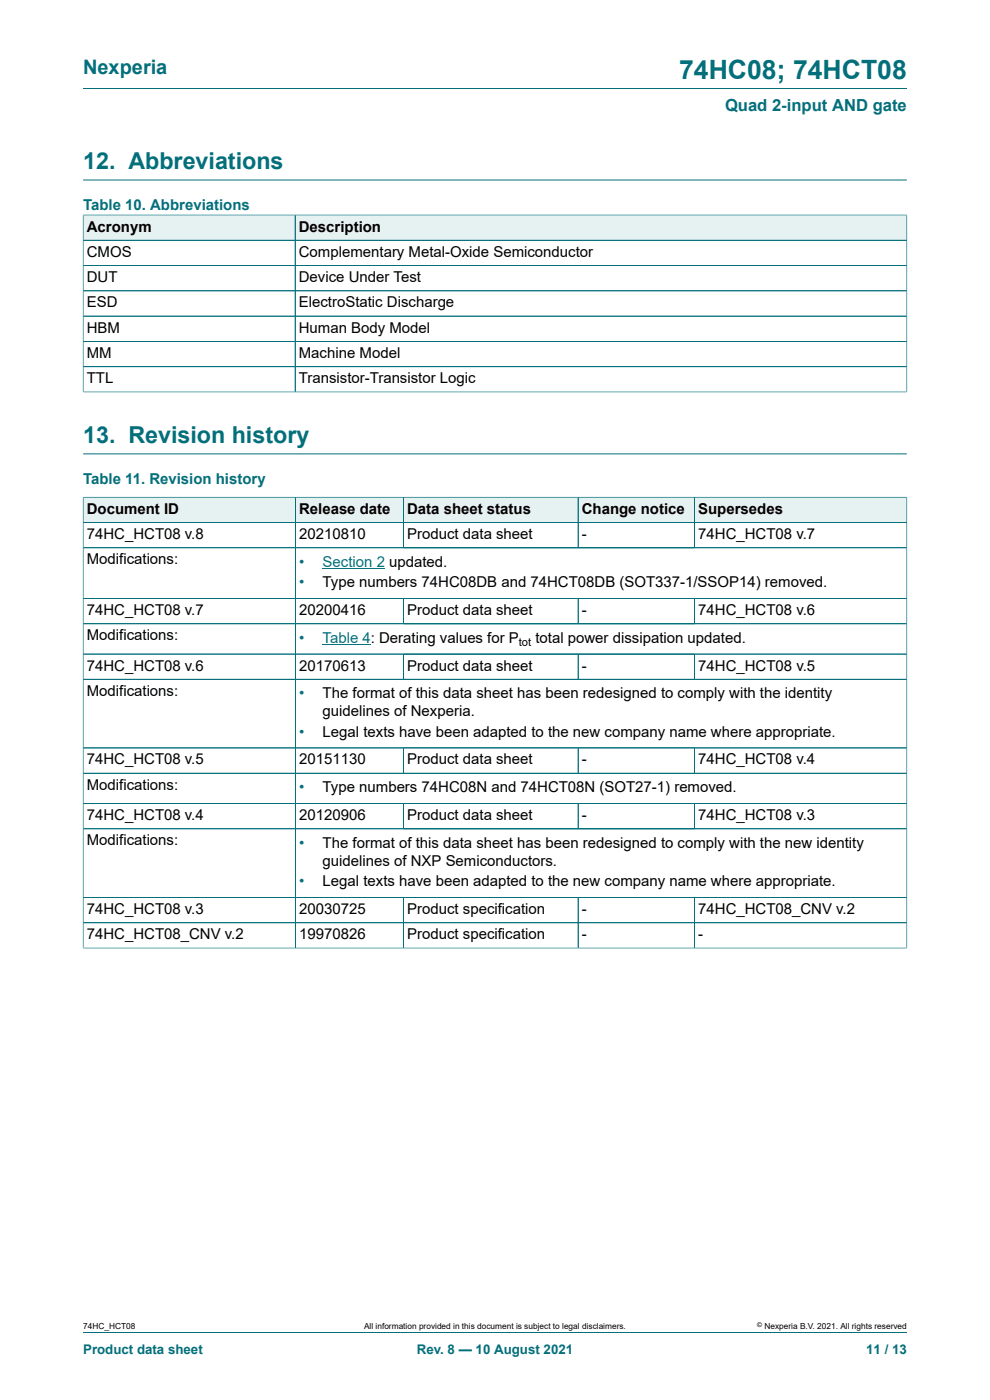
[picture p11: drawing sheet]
<svg xmlns="http://www.w3.org/2000/svg" width="210mm" height="297mm" viewBox="0 0 210 297" stroke-linecap="round" stroke-linejoin="round" font-family="sans-serif">
<defs><g id="words">
<text font-size="5.6" fill="#036f7b" x="144.1" y="16.8">74HC08; 74HCT08</text>
<g font-size="4.9" fill="#036f7b">
<text x="17.6" y="35.9">12. Abbreviations</text>
<text x="17.6" y="94">13. Revision history</text>
</g>
<text font-size="4.2" fill="#036f7b" x="17.6" y="15.6">Nexperia</text>
<text font-size="3.5" fill="#036f7b" x="153.8" y="23.7">Quad 2-input AND gate</text>
<g font-size="3.2" fill="#036f7b">
<text x="17.6" y="44.5">Table 10. Abbreviations</text>
<text x="17.6" y="102.6">Table 11. Revision history</text>
<text x="63.4" y="120.2">•</text>
<text x="63.4" y="124.6">•</text>
<text x="63.4" y="136.4">•</text>
<text x="63.4" y="148.1">•</text>
<text x="63.4" y="156.3">•</text>
<text x="63.4" y="168.1">•</text>
<text x="63.4" y="179.9">•</text>
<text x="63.4" y="188">•</text>
</g>
<g font-size="3.2">
<text x="18.4" y="49.1">Acronym</text>
<text x="63.4" y="49.1">Description</text>
<text x="18.4" y="54.5">CMOS</text>
<text x="18.4" y="59.8">DUT</text>
<text x="63.4" y="54.5">Complementary Metal-Oxide Semiconductor</text>
<text x="63.4" y="59.8">Device Under Test</text>
<text x="18.4" y="65.2">ESD</text>
<text x="63.4" y="65.2">ElectroStatic Discharge</text>
<text x="18.4" y="70.6">HBM</text>
<text x="63.4" y="70.6">Human Body Model</text>
<text x="18.4" y="75.9">MM</text>
<text x="63.4" y="75.9">Machine Model</text>
<text x="18.4" y="81.3">TTL</text>
<text x="63.4" y="81.3">Transistor-Transistor Logic</text>
<text x="18.4" y="109">Document ID</text>
<text x="63.4" y="109">Release date</text>
<text x="86.4" y="109">Data sheet status</text>
<text x="123.4" y="109">Change notice</text>
<text x="148.1" y="109">Supersedes</text>
<text x="18.4" y="114.3">74HC_HCT08 v.8</text>
<text x="18.4" y="119.7">Modifications:</text>
<text x="63.4" y="114.3">20210810</text>
<text x="86.4" y="114.3">Product data sheet</text>
<text x="123.4" y="114.3">-</text>
<text x="148.1" y="114.3">74HC_HCT08 v.7</text>
<text x="68.4" y="124.6">Type numbers 74HC08DB and 74HCT08DB (SOT337-1/SSOP14) removed.</text>
<text x="18.4" y="130.5">74HC_HCT08 v.7</text>
<text x="63.4" y="130.5">20200416</text>
<text x="86.4" y="130.5">Product data sheet</text>
<text x="123.4" y="130.5">-</text>
<text x="148.1" y="130.5">74HC_HCT08 v.6</text>
<text x="18.4" y="135.8">Modifications:</text>
<text x="113.6" y="136.4">total power dissipation updated.</text>
<text x="18.4" y="142.3">74HC_HCT08 v.6</text>
<text x="63.4" y="142.3">20170613</text>
<text x="86.4" y="142.3">Product data sheet</text>
<text x="123.4" y="142.3">-</text>
<text x="148.1" y="142.3">74HC_HCT08 v.5</text>
<text x="18.4" y="147.6">Modifications:</text>
<text x="68.4" y="148.1">The format of this data sheet has been redesigned to comply with the identity</text>
<text x="68.4" y="152">guidelines of Nexperia.</text>
<text x="68.4" y="156.3">Legal texts have been adapted to the new company name where appropriate.</text>
<text x="18.4" y="162.2">74HC_HCT08 v.5</text>
<text x="18.4" y="167.5">Modifications:</text>
<text x="63.4" y="162.2">20151130</text>
<text x="86.4" y="162.2">Product data sheet</text>
<text x="123.4" y="162.2">-</text>
<text x="148.1" y="162.2">74HC_HCT08 v.4</text>
<text x="18.4" y="174">74HC_HCT08 v.4</text>
<text x="63.4" y="174">20120906</text>
<text x="68.4" y="168.1">Type numbers 74HC08N and 74HCT08N (SOT27-1) removed.</text>
<text x="86.4" y="174">Product data sheet</text>
<text x="123.4" y="174">-</text>
<text x="148.1" y="174">74HC_HCT08 v.3</text>
<text x="18.4" y="179.3">Modifications:</text>
<text x="68.4" y="179.9">The format of this data sheet has been redesigned to comply with the new identity</text>
<text x="68.4" y="183.7">guidelines of NXP Semiconductors.</text>
<text x="68.4" y="188">Legal texts have been adapted to the new company name where appropriate.</text>
<text x="18.4" y="193.9">74HC_HCT08 v.3</text>
<text x="63.4" y="193.9">20030725</text>
<text x="86.4" y="193.9">Product specification</text>
<text x="123.4" y="193.9">-</text>
<text x="148.1" y="193.9">74HC_HCT08_CNV v.2</text>
<text x="18.4" y="199.3">74HC_HCT08_CNV v.2</text>
<text x="63.4" y="199.3">19970826</text>
<text x="86.4" y="199.3">Product specification</text>
<text x="123.4" y="199.3">-</text>
<text x="148.1" y="199.3">-</text>
</g>
<g font-size="3.2" fill="#00f">
<text x="68.4" y="120.2">Section 2 updated.</text>
<text x="68.4" y="136.4">Table 4: Derating values for P</text>
</g>
<g font-size="2.8" fill="#036f7b">
<text x="17.6" y="287.2">Product data sheet</text>
<text x="88.4" y="287.2">Rev. 8 — 10 August 2021</text>
<text x="183.7" y="287.2">11 / 13</text>
</g>
<text font-size="2.4" x="110.1" y="137">tot</text>
<g font-size="1.8">
<text x="17.6" y="282">74HC_HCT08</text>
<text x="77.2" y="282">All information provided in this document is subject to legal disclaimers.</text>
<text x="162.2" y="282">Nexperia B.V. 2021. All rights reserved</text>
</g>
<text font-size="1.4" x="160.6" y="281.6">©</text>
</g></defs>
<path d="M17.6 18.8h174.8M17.6 38.2h174.8" fill="none" stroke="#036f7b" stroke-width=".21"/>
<path d="M17.7 45.7h44.8v5.2h-44.8z" fill="#e6f1f2"/>
<path d="M17.6 45.5v5.5h45v-5.4h-45" fill="none" stroke="#036f7b" stroke-width=".21"/>
<path d="M62.7 45.7h129.6v5.2h-129.6z" fill="#e6f1f2"/>
<path d="M17.6 51h174.8M17.6 56.3h174.8M17.6 45.7v37.5M17.7 45.6h174.7M62.6 45.6v37.5M192.4 45.5v37.7M17.6 61.7h174.8M17.6 67.1h174.8M17.6 72.4h174.8M17.6 77.8h174.8M17.6 83.1h174.8M17.6 96.3h174.8" fill="none" stroke="#036f7b" stroke-width=".21"/>
<path d="M17.7 105.6h44.9v5.2h-44.9z" fill="#e6f1f2"/>
<path d="M17.6 105.4v5.4h45.1v-5.3h-45.1" fill="none" stroke="#036f7b" stroke-width=".21"/>
<path d="M62.7 105.6h22.8v5.2h-22.8z" fill="#e6f1f2"/>
<path d="M62.7 105.5h22.9v5.3h-22.9z" fill="none" stroke="#036f7b" stroke-width=".21"/>
<path d="M85.7 105.6h36.9v5.2h-36.9z" fill="#e6f1f2"/>
<path d="M85.6 105.5h37v5.3h-37z" fill="none" stroke="#036f7b" stroke-width=".21"/>
<path d="M122.7 105.6h24.6v5.2h-24.6z" fill="#e6f1f2"/>
<path d="M122.6 105.5h24.7v5.3h-24.7z" fill="none" stroke="#036f7b" stroke-width=".21"/>
<path d="M147.4 105.6h44.9v5.2h-44.9z" fill="#e6f1f2"/>
<path d="M17.6 116.2h174.8M62.7 110.8v16.2M85.6 110.8v5.4M122.6 110.8v5.4M192.4 105.4v21.6h-174.8v-16.2h174.8M192.4 105.5h-45.1v10.7" fill="none" stroke="#036f7b" stroke-width=".21"/>
<path d="M68.4 120.6h11.5" fill="none" stroke="#00f" stroke-width=".21"/>
<path d="M79.9 120.5l1.8 .1z" fill="#00f"/>
<g fill="none" stroke="#036f7b" stroke-width=".21">
<path d="M17.6 105.6v95.6M17.7 110.8h174.6M17.7 116.2h174.6M17.7 105.5h174.6M62.7 105.6v95.5M85.6 105.6v10.5M122.6 105.6v10.5M147.3 105.6v10.5M192.4 105.6v95.6M17.6 132.3h174.8M17.6 138.7h174.8M17.6 127h174.8"/>
<path d="M85.6 127v5.3M85.6 138.7v5.4M122.6 127v5.3M122.6 138.7v5.4M147.3 127v5.3M147.3 138.7v5.4M17.6 144.1h174.8M17.6 158.7h174.8M85.6 158.7v5.3M122.6 158.7v5.3M147.3 158.7v5.3M17.6 164h174.8"/>
<path d="M17.6 170.5h174.8M17.6 175.8h174.8M85.6 170.5v5.3M122.6 170.5v5.3M147.3 170.5v5.3M17.6 190.4h174.8M17.6 195.8h174.8M85.6 190.4v10.7M122.6 190.4v10.7M147.3 190.4v10.7M17.6 201.1h174.8M17.6 282.6h174.8"/>
</g>
<path d="M68.4 136.7h10.3" fill="none" stroke="#00f" stroke-width=".21"/>
<use href="#words"/>
</svg>
